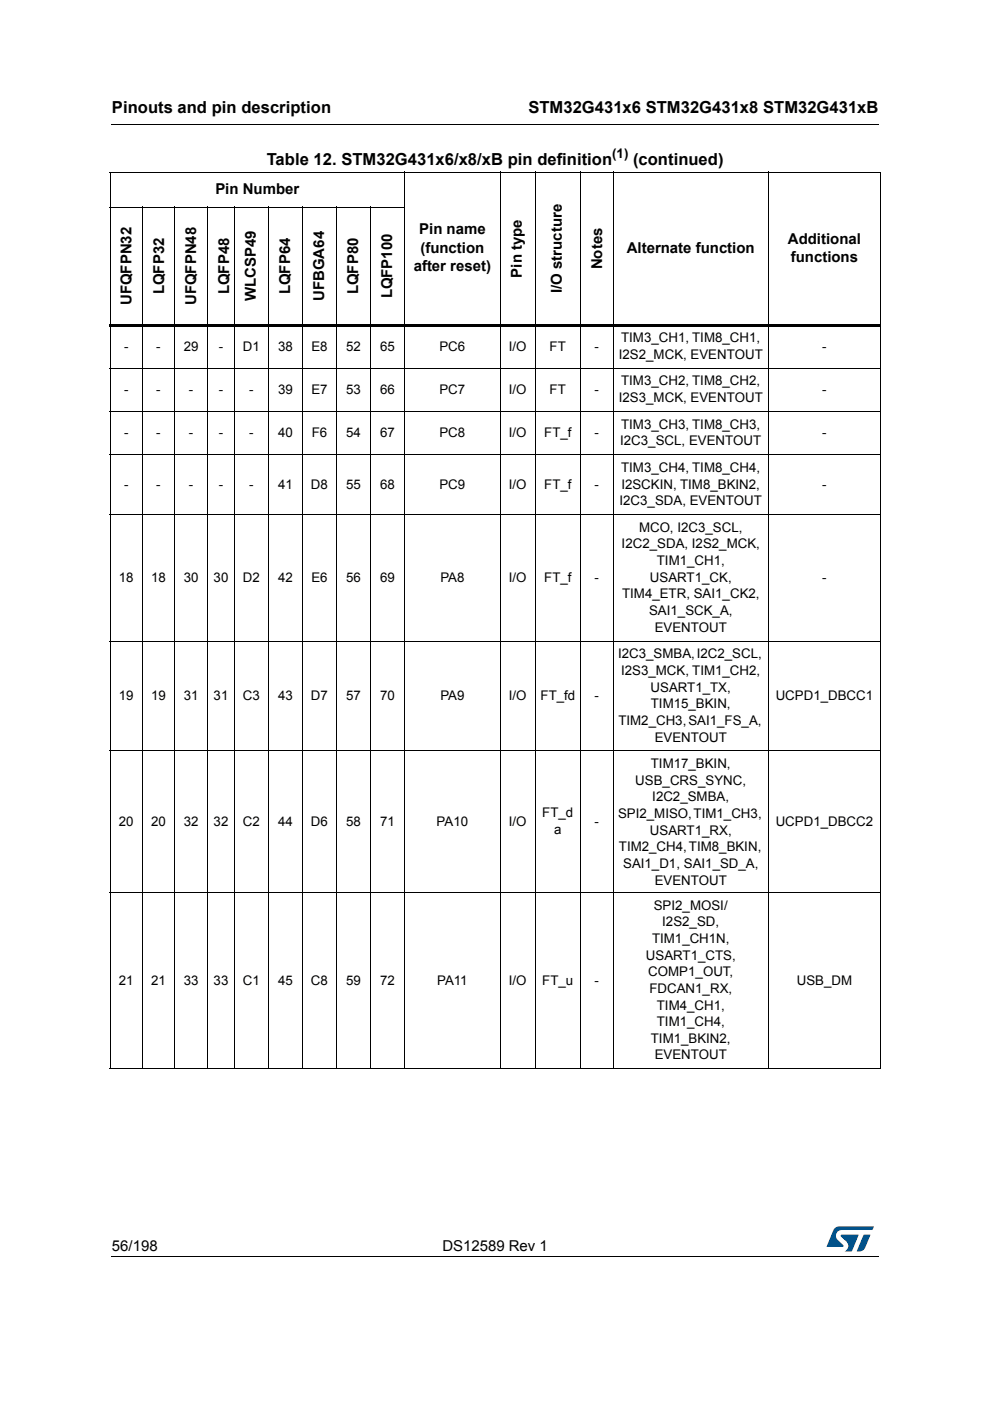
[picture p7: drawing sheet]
<svg xmlns="http://www.w3.org/2000/svg" width="210mm" height="297mm" viewBox="0 0 210 297" stroke-linecap="round" stroke-linejoin="round" font-family="sans-serif">
<defs><g id="words">
<g font-size="3.5">
<text x="23.7" y="23.9">Pinouts and pin description</text>
<text x="112" y="23.9">STM32G431x6 STM32G431x8 STM32G431xB</text>
<text x="56.6" y="35">Table 12. STM32G431x6/x8/xB pin definition</text>
<text x="134.2" y="35">(continued)</text>
</g>
<g font-size="3.2">
<text x="45.7" y="41.1">Pin Number</text>
<text x="88.9" y="49.7">Pin name</text>
<text x="89.1" y="53.6">(function</text>
<text x="132.9" y="53.6">Alternate function</text>
<text x="167" y="51.6">Additional</text>
<text x="87.7" y="57.5">after reset)</text>
<text x="110.7" y="58.9" transform="rotate(-90 110.7 58.9)">Pin type</text>
<text x="127.7" y="57.1" transform="rotate(-90 127.7 57.1)">Notes</text>
<text x="167.7" y="55.5">functions</text>
<text x="27.9" y="64.7" transform="rotate(-90 27.9 64.7)">UFQFPN32</text>
<text x="34.8" y="62.4" transform="rotate(-90 34.8 62.4)">LQFP32</text>
<text x="41.6" y="64.7" transform="rotate(-90 41.6 64.7)">UFQFPN48</text>
<text x="48.6" y="62.4" transform="rotate(-90 48.6 62.4)">LQFP48</text>
<text x="54.3" y="63.9" transform="rotate(-90 54.3 63.9)">WLCSP49</text>
<text x="61.5" y="62.4" transform="rotate(-90 61.5 62.4)">LQFP64</text>
<text x="68.7" y="63.8" transform="rotate(-90 68.7 63.8)">UFBGA64</text>
<text x="75.9" y="62.4" transform="rotate(-90 75.9 62.4)">LQFP80</text>
<text x="83.1" y="63.3" transform="rotate(-90 83.1 63.3)">LQFP100</text>
<text x="119.1" y="62.1" transform="rotate(-90 119.1 62.1)">I/O structure</text>
<text x="23.7" y="265.1">56/198</text>
<text x="93.8" y="265.1">DS12589 Rev 1</text>
</g>
<g font-size="2.8">
<text x="129.8" y="33.5">(1)</text>
<text x="26.3" y="74.3">-</text>
<text x="33.1" y="74.3">-</text>
<text x="38.9" y="74.3">29</text>
<text x="46.4" y="74.3">-</text>
<text x="51.5" y="74.3">D1</text>
<text x="58.9" y="74.3">38</text>
<text x="66" y="74.3">E8</text>
<text x="73.4" y="74.3">52</text>
<text x="80.6" y="74.3">65</text>
<text x="93.2" y="74.3">PC6</text>
<text x="107.9" y="74.3">I/O</text>
<text x="116.5" y="74.3">FT</text>
<text x="126.1" y="74.3">-</text>
<text x="131.2" y="76.1">I2S2_MCK, EVENTOUT</text>
<text x="131.7" y="72.5">TIM3_CH1, TIM8_CH1,</text>
<text x="174.3" y="74.3">-</text>
<text x="26.3" y="83.5">-</text>
<text x="33.1" y="83.5">-</text>
<text x="40" y="83.5">-</text>
<text x="46.4" y="83.5">-</text>
<text x="52.8" y="83.5">-</text>
<text x="58.9" y="83.5">39</text>
<text x="66" y="83.5">E7</text>
<text x="73.4" y="83.5">53</text>
<text x="80.6" y="83.5">66</text>
<text x="93.2" y="83.5">PC7</text>
<text x="107.9" y="83.5">I/O</text>
<text x="116.5" y="83.5">FT</text>
<text x="126.1" y="83.5">-</text>
<text x="131.7" y="81.7">TIM3_CH2, TIM8_CH2,</text>
<text x="174.3" y="83.5">-</text>
<text x="131.2" y="85.2">I2S3_MCK, EVENTOUT</text>
<text x="26.3" y="92.6">-</text>
<text x="33.1" y="92.6">-</text>
<text x="40" y="92.6">-</text>
<text x="46.4" y="92.6">-</text>
<text x="52.8" y="92.6">-</text>
<text x="58.9" y="92.6">40</text>
<text x="66.1" y="92.6">F6</text>
<text x="73.4" y="92.6">54</text>
<text x="80.6" y="92.6">67</text>
<text x="93.2" y="92.6">PC8</text>
<text x="107.9" y="92.6">I/O</text>
<text x="115.4" y="92.6">FT_f</text>
<text x="126.1" y="92.6">-</text>
<text x="131.5" y="94.4">I2C3_SCL, EVENTOUT</text>
<text x="131.7" y="90.9">TIM3_CH3, TIM8_CH3,</text>
<text x="174.3" y="92.6">-</text>
<text x="131.7" y="100.1">TIM3_CH4, TIM8_CH4,</text>
<text x="26.3" y="103.6">-</text>
<text x="33.1" y="103.6">-</text>
<text x="40" y="103.6">-</text>
<text x="46.4" y="103.6">-</text>
<text x="52.8" y="103.6">-</text>
<text x="58.9" y="103.6">41</text>
<text x="65.9" y="103.6">D8</text>
<text x="73.4" y="103.6">55</text>
<text x="80.6" y="103.6">68</text>
<text x="93.2" y="103.6">PC9</text>
<text x="107.9" y="103.6">I/O</text>
<text x="115.4" y="103.6">FT_f</text>
<text x="126.1" y="103.6">-</text>
<text x="131.4" y="107.1">I2C3_SDA, EVENTOUT</text>
<text x="131.7" y="103.6">I2SCKIN, TIM8_BKIN2,</text>
<text x="174.3" y="103.6">-</text>
<text x="135.5" y="112.8">MCO, I2C3_SCL,</text>
<text x="131.8" y="116.3">I2C2_SDA, I2S2_MCK,</text>
<text x="139.3" y="119.8">TIM1_CH1,</text>
<text x="25.2" y="123.4">18</text>
<text x="32" y="123.4">18</text>
<text x="38.9" y="123.4">30</text>
<text x="45.3" y="123.4">30</text>
<text x="51.5" y="123.4">D2</text>
<text x="58.9" y="123.4">42</text>
<text x="66" y="123.4">E6</text>
<text x="73.4" y="123.4">56</text>
<text x="80.6" y="123.4">69</text>
<text x="93.4" y="123.4">PA8</text>
<text x="107.9" y="123.4">I/O</text>
<text x="115.4" y="123.4">FT_f</text>
<text x="126.1" y="123.4">-</text>
<text x="137.8" y="123.4">USART1_CK,</text>
<text x="174.3" y="123.4">-</text>
<text x="131.9" y="126.9">TIM4_ETR, SAI1_CK2,</text>
<text x="137.6" y="130.4">SAI1_SCK_A,</text>
<text x="138.8" y="133.9">EVENTOUT</text>
<text x="131" y="139.6">I2C3_SMBA, I2C2_SCL,</text>
<text x="131.7" y="143.1">I2S3_MCK, TIM1_CH2,</text>
<text x="25.2" y="148.4">19</text>
<text x="32" y="148.4">19</text>
<text x="38.9" y="148.4">31</text>
<text x="45.3" y="148.4">31</text>
<text x="51.5" y="148.4">C3</text>
<text x="58.9" y="148.4">43</text>
<text x="65.9" y="148.4">D7</text>
<text x="73.4" y="148.4">57</text>
<text x="80.6" y="148.4">70</text>
<text x="93.4" y="148.4">PA9</text>
<text x="107.9" y="148.4">I/O</text>
<text x="114.6" y="148.4">FT_fd</text>
<text x="126.1" y="148.4">-</text>
<text x="137.9" y="146.6">USART1_TX,</text>
<text x="164.5" y="148.4">UCPD1_DBCC1</text>
<text x="131.1" y="153.7">TIM2_CH3, SAI1_FS_A,</text>
<text x="138" y="150.2">TIM15_BKIN,</text>
<text x="138.8" y="157.2">EVENTOUT</text>
<text x="134.7" y="166.4">USB_CRS_SYNC,</text>
<text x="138" y="162.9">TIM17_BKIN,</text>
<text x="115" y="173.3">FT_d</text>
<text x="131" y="173.4">SPI2_MISO, TIM1_CH3,</text>
<text x="138.3" y="169.9">I2C2_SMBA,</text>
<text x="25.2" y="175">20</text>
<text x="32" y="175">20</text>
<text x="38.9" y="175">32</text>
<text x="45.3" y="175">32</text>
<text x="51.5" y="175">C2</text>
<text x="58.9" y="175">44</text>
<text x="65.9" y="175">D6</text>
<text x="73.4" y="175">58</text>
<text x="80.6" y="175">71</text>
<text x="92.6" y="175">PA10</text>
<text x="107.9" y="175">I/O</text>
<text x="117.5" y="176.8">a</text>
<text x="126.1" y="175">-</text>
<text x="137.8" y="177">USART1_RX,</text>
<text x="164.5" y="175">UCPD1_DBCC2</text>
<text x="131.2" y="180.5">TIM2_CH4, TIM8_BKIN,</text>
<text x="132.1" y="184">SAI1_D1, SAI1_SD_A,</text>
<text x="138.8" y="187.6">EVENTOUT</text>
<text x="138.6" y="192.9">SPI2_MOSI/</text>
<text x="140.4" y="196.4">I2S2_SD,</text>
<text x="136.9" y="203.5">USART1_CTS,</text>
<text x="138.2" y="199.9">TIM1_CH1N,</text>
<text x="25.2" y="208.7">21</text>
<text x="32" y="208.7">21</text>
<text x="38.9" y="208.7">33</text>
<text x="45.3" y="208.7">33</text>
<text x="51.5" y="208.7">C1</text>
<text x="58.9" y="208.7">45</text>
<text x="65.9" y="208.7">C8</text>
<text x="73.4" y="208.7">59</text>
<text x="80.6" y="208.7">72</text>
<text x="92.7" y="208.7">PA11</text>
<text x="107.9" y="208.7">I/O</text>
<text x="115" y="208.7">FT_u</text>
<text x="126.1" y="208.7">-</text>
<text x="137.5" y="207">COMP1_OUT,</text>
<text x="168.9" y="208.7">USB_DM</text>
<text x="137.7" y="210.5">FDCAN1_RX,</text>
<text x="139.3" y="214">TIM4_CH1,</text>
<text x="138" y="221.1">TIM1_BKIN2,</text>
<text x="139.3" y="217.6">TIM1_CH4,</text>
<text x="138.8" y="224.6">EVENTOUT</text>
</g>
</g></defs>
<path d="M23.6 26.2l.1 .2zM23.6 266.3l.1 .1z" fill="#000"/>
<path d="M23.7 26.3h162.6M23.7 266.3h162.6" fill="none" stroke="#000" stroke-width=".21"/>
<path d="M175.3 260h10v5.3h-10z" fill="#fff"/>
<g fill="#005189">
<path d="M176.9 260.5l1-.5 7.4 .1-.4 .7h-6.4a1.31 1.31 0 0 0-1.2 1.1 1.31 1.31 0 0 0 .8 1.4l.7 .7v.3l-3.5 .1z"/>
<path d="M183.1 261.8h1.4l-.6 1.6a2.16 2.16 0 0 1-1.3 1.9l-.9-.1z"/>
<path d="M178.3 261.8l3.7 .1-1.3 3.3-1.6 .1a1.43 1.43 0 0 0 .6-1.7l-1.4-1.4z"/>
</g>
<g fill="#fff">
<path d="M71.4 68.9h7.1v9.2h-7.1z"/>
<path d="M71.4 78.1h7.1v9.1h-7.1z"/>
<path d="M71.4 87.2h7.1v9.2h-7.1z"/>
<path d="M71.4 96.4h7.1v12.7h-7.1z"/>
<path d="M71.4 109.1h7.1v26.8h-7.1z"/>
<path d="M71.4 135.9h7.1v23.3h-7.1z"/>
<path d="M71.4 159.2h7.1v30h-7.1z"/>
<path d="M71.4 189.2h7.1v37.4h-7.1z"/>
</g>
<g fill="none" stroke="#000" stroke-width=".21">
<path d="M23.2 36.5h163.5M23.3 36.6v189.9M85.8 36.4v190.3M106.1 36.4v190.3M113.5 36.4v190.3M123.1 36.4v190.3M130 36.4v190.3M162.9 36.4v190.3M186.6 36.6v189.9M23.2 43.9h62.7M30.2 43.8v182.9M37 43.8v182.9"/>
<path d="M44 43.8v182.9M49.7 43.8v182.9M56.9 43.8v182.9M64.1 43.8v182.9M71.4 43.8v182.9M78.5 43.8v182.9M23.2 78.1h163.5M23.2 87.2h163.5M23.2 96.4h163.5M23.2 109.1h163.5M23.2 135.9h163.5M23.2 159.2h163.5"/>
<path d="M23.2 189.2h163.5M23.2 226.6h163.5"/>
</g>
<path d="M23.2 68.6h163.5v.6h-163.5z" fill="#000"/>
<use href="#words"/>
</svg>
